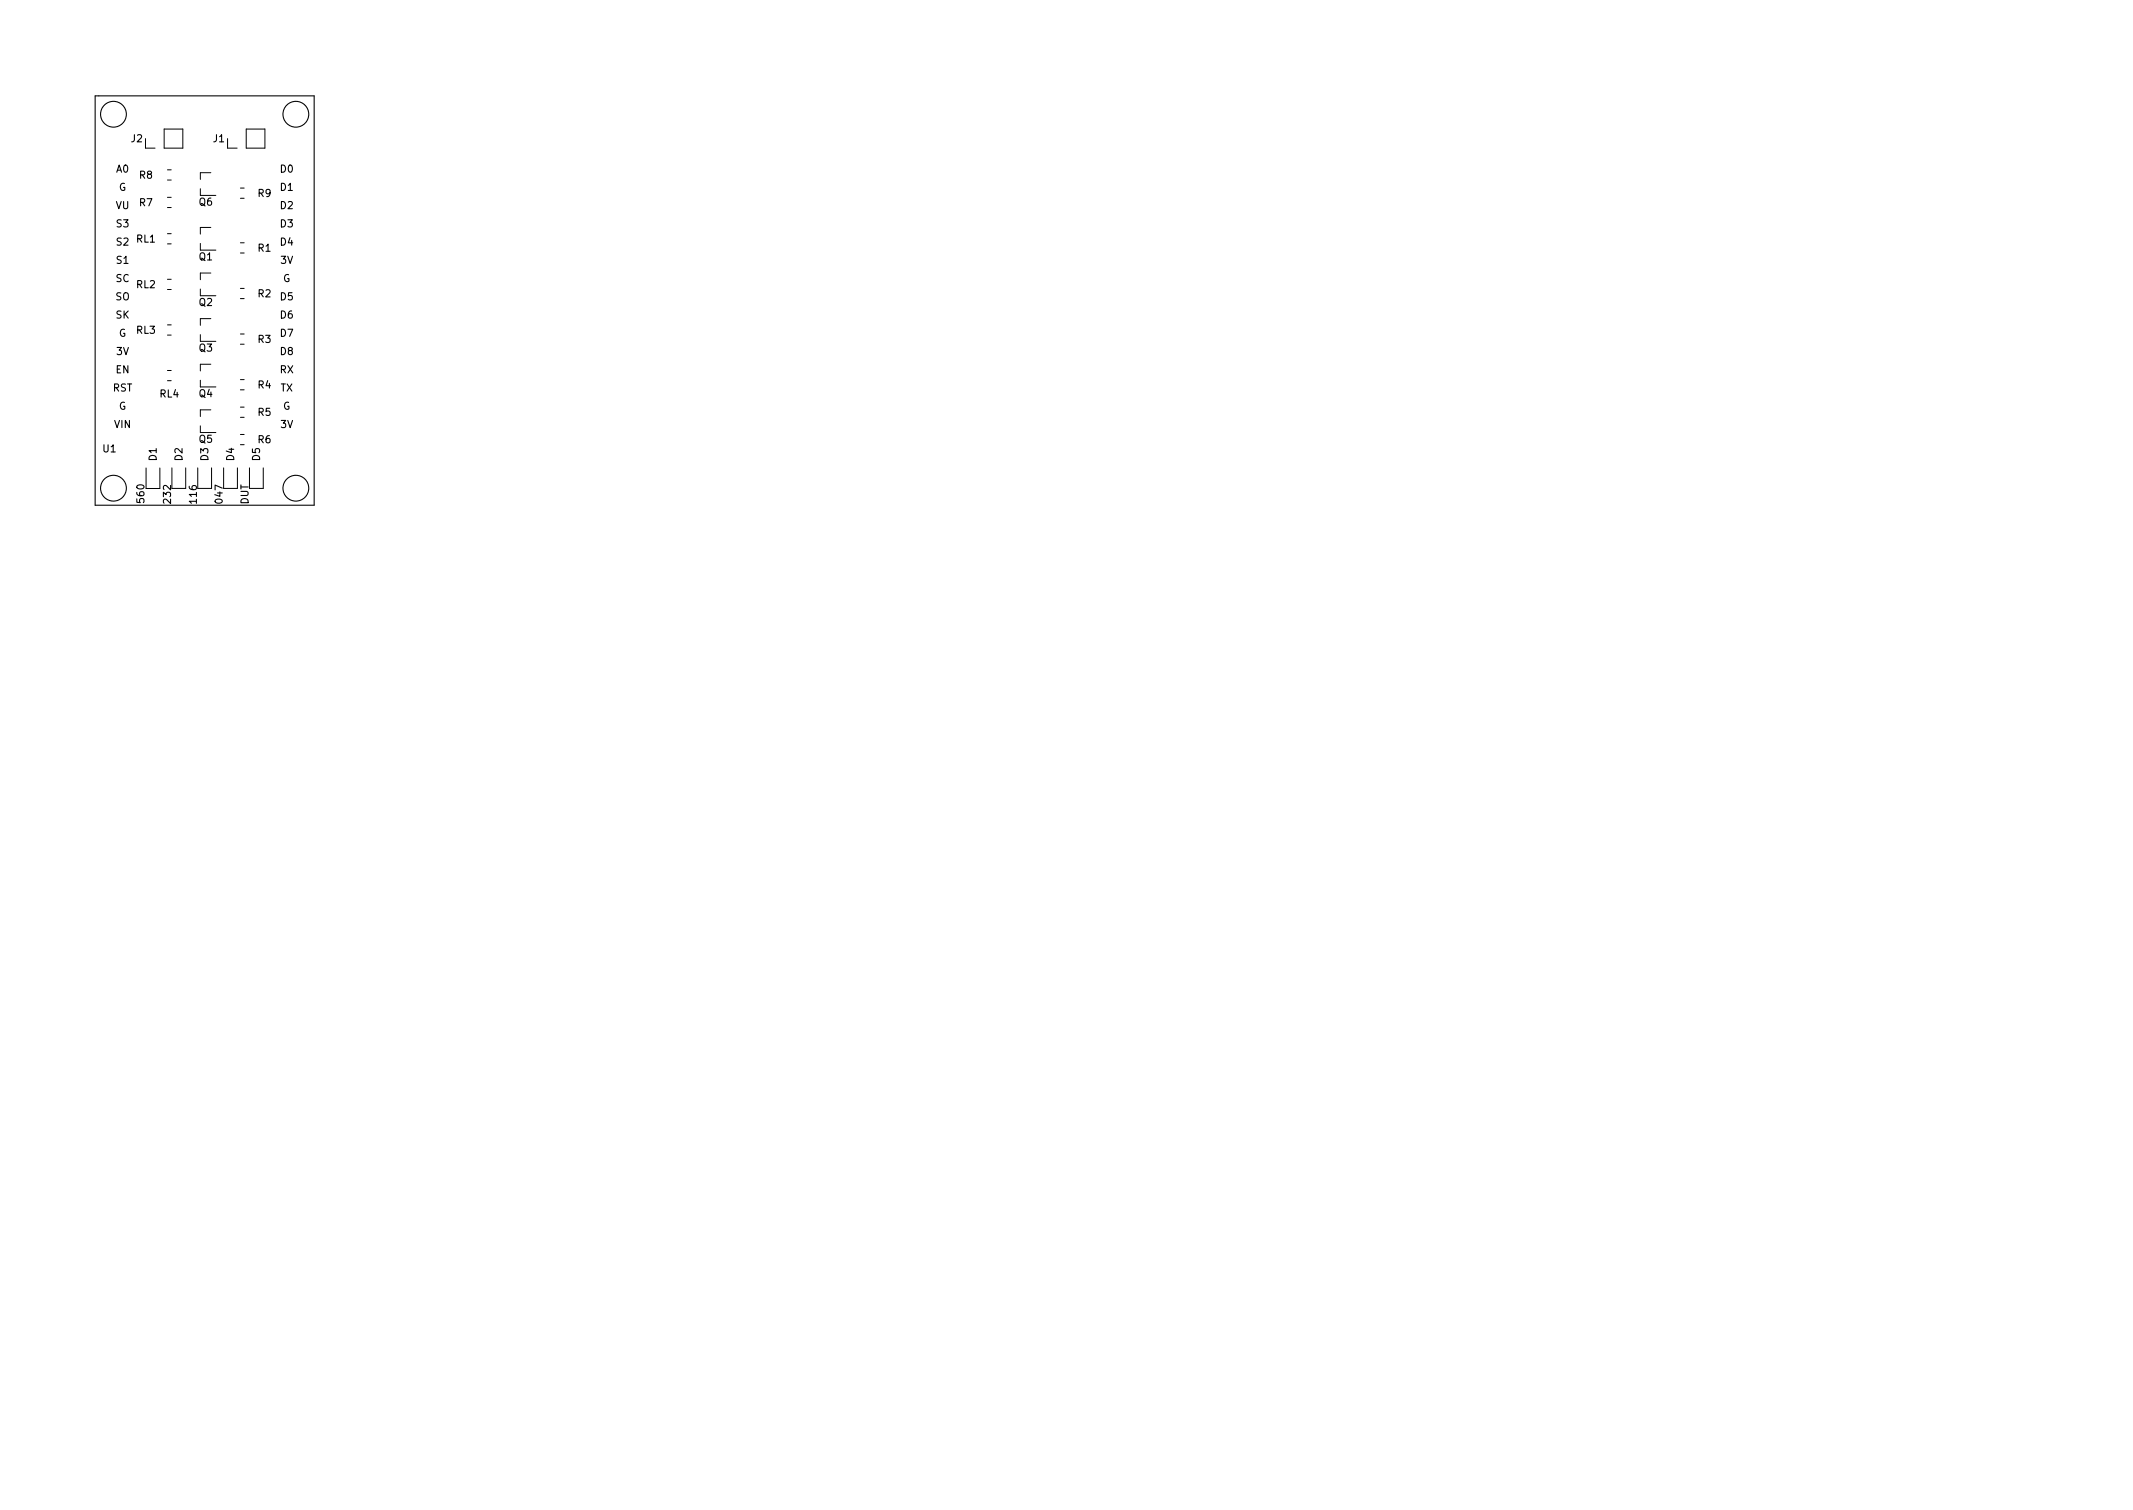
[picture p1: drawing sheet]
<svg xmlns="http://www.w3.org/2000/svg" width="297mm" height="210mm" viewBox="0 0 297 210" stroke-linecap="round" stroke-linejoin="round" font-family="sans-serif">
<defs><g id="words">
<g font-size="1.4">
<text x="18.3" y="19.8">J2</text>
<text x="29.7" y="19.8">J1</text>
<text x="16.1" y="29.1">VU</text>
<text x="16.2" y="24">A0</text>
<text x="16.5" y="26.6">G</text>
<text x="19.4" y="28.7">R7</text>
<text x="19.4" y="24.9">R8</text>
<text x="27.7" y="28.6">Q6</text>
<text x="35.9" y="27.4">R9</text>
<text x="39" y="24">D0</text>
<text x="39" y="26.6">D1</text>
<text x="39" y="29.1">D2</text>
<text x="16.2" y="31.6">S3</text>
<text x="16.2" y="34.2">S2</text>
<text x="19" y="33.8">RL1</text>
<text x="35.9" y="35">R1</text>
<text x="39" y="31.6">D3</text>
<text x="39" y="34.2">D4</text>
<text x="16.1" y="41.8">SO</text>
<text x="16.1" y="39.3">SC</text>
<text x="16.2" y="36.7">S1</text>
<text x="19" y="40.1">RL2</text>
<text x="27.7" y="36.2">Q1</text>
<text x="35.9" y="41.4">R2</text>
<text x="39" y="41.8">D5</text>
<text x="39.1" y="36.7">3V</text>
<text x="39.4" y="39.3">G</text>
<text x="16.1" y="44.3">SK</text>
<text x="16.5" y="46.9">G</text>
<text x="19" y="46.5">RL3</text>
<text x="27.7" y="42.6">Q2</text>
<text x="35.9" y="47.7">R3</text>
<text x="39" y="44.3">D6</text>
<text x="39" y="46.9">D7</text>
<text x="16.1" y="52">EN</text>
<text x="16.2" y="49.4">3V</text>
<text x="27.7" y="48.9">Q3</text>
<text x="39" y="52">RX</text>
<text x="39" y="49.4">D8</text>
<text x="15.7" y="54.5">RST</text>
<text x="15.9" y="59.6">VIN</text>
<text x="16.5" y="57">G</text>
<text x="22.3" y="55.3">RL4</text>
<text x="27.7" y="55.3">Q4</text>
<text x="35.9" y="54.1">R4</text>
<text x="35.9" y="57.9">R5</text>
<text x="39" y="54.5">TX</text>
<text x="39.1" y="59.6">3V</text>
<text x="39.4" y="57">G</text>
<text x="14.4" y="63">U1</text>
<text x="21.8" y="64.1" transform="rotate(-90 21.8 64.1)">D1</text>
<text x="25.4" y="64.1" transform="rotate(-90 25.4 64.1)">D2</text>
<text x="27.7" y="61.6">Q5</text>
<text x="29" y="64.1" transform="rotate(-90 29 64.1)">D3</text>
<text x="32.6" y="64.1" transform="rotate(-90 32.6 64.1)">D4</text>
<text x="35.9" y="61.7">R6</text>
<text x="36.2" y="64.1" transform="rotate(-90 36.2 64.1)">D5</text>
<text x="20.1" y="69.9" transform="rotate(-90 20.1 69.9)">560</text>
<text x="23.8" y="70" transform="rotate(-90 23.8 70)">232</text>
<text x="27.4" y="70" transform="rotate(-90 27.4 70)">116</text>
<text x="31" y="70" transform="rotate(-90 31 70)">047</text>
<text x="34.6" y="70.3" transform="rotate(-90 34.6 70.3)">DUT</text>
</g>
</g></defs>
<g fill="none" stroke="#000" stroke-width=".14">
<path d="M20.3 19.3v1.3h1.3M22.9 18h2.6v2.6h-2.6zM31.7 19.3v1.3h1.3M34.3 18h2.6v2.6h-2.6zM23.3 27.5h.5M23.3 28.9h.5M23.3 23.6h.5M23.3 25.1h.5M23.3 32.5h.5M23.3 34h.5M23.3 38.9h.5M27.9 26.3v.9h2.2"/>
<path d="M27.9 33.9v.9h2.2M29.4 24h-1.5v1M29.4 31.7h-1.5v.9M29.4 38h-1.5v.9M33.5 27.6h.5M33.5 26.2h.5M33.5 35.2h.5M33.5 33.8h.5M23.3 40.3h.5M23.3 45.2h.5M23.3 46.7h.5M23.3 53h.5"/>
<path d="M23.3 51.6h.5M27.9 40.2v1h2.2M27.9 46.6v.9h2.2M27.9 52.9v1h2.2M27.9 59.3v.9h2.2M29.4 44.4h-1.5v.9M29.4 50.7h-1.5v.9M29.4 57.1h-1.5v.9M33.5 46.5h.5M33.5 47.9h.5M33.5 54.3h.5M33.5 52.9h.5"/>
<path d="M33.5 56.7h.5M33.5 58.1h.5M33.5 41.6h.5M33.5 40.2h.5M20.3 65.2v2.8h2v-2.8M23.9 65.1v2.9h2v-2.9M27.5 65.1v2.9h2v-2.9M31.1 65.1v2.9h2v-2.9M33.5 61.9h.5M33.5 60.5h.5M34.7 65.1v2.9h2v-2.9"/>
</g>
<g fill="none" stroke="#000" stroke-width=".15">
<path d="M13.3 13.3h30.4v57h-30.4z"/>
<circle cx="15.8" cy="15.9" r="1.8"/>
<circle cx="41.2" cy="15.9" r="1.8"/>
<circle cx="15.8" cy="68" r="1.8"/>
<circle cx="41.2" cy="68" r="1.8"/>
</g>
<use href="#words"/>
</svg>
